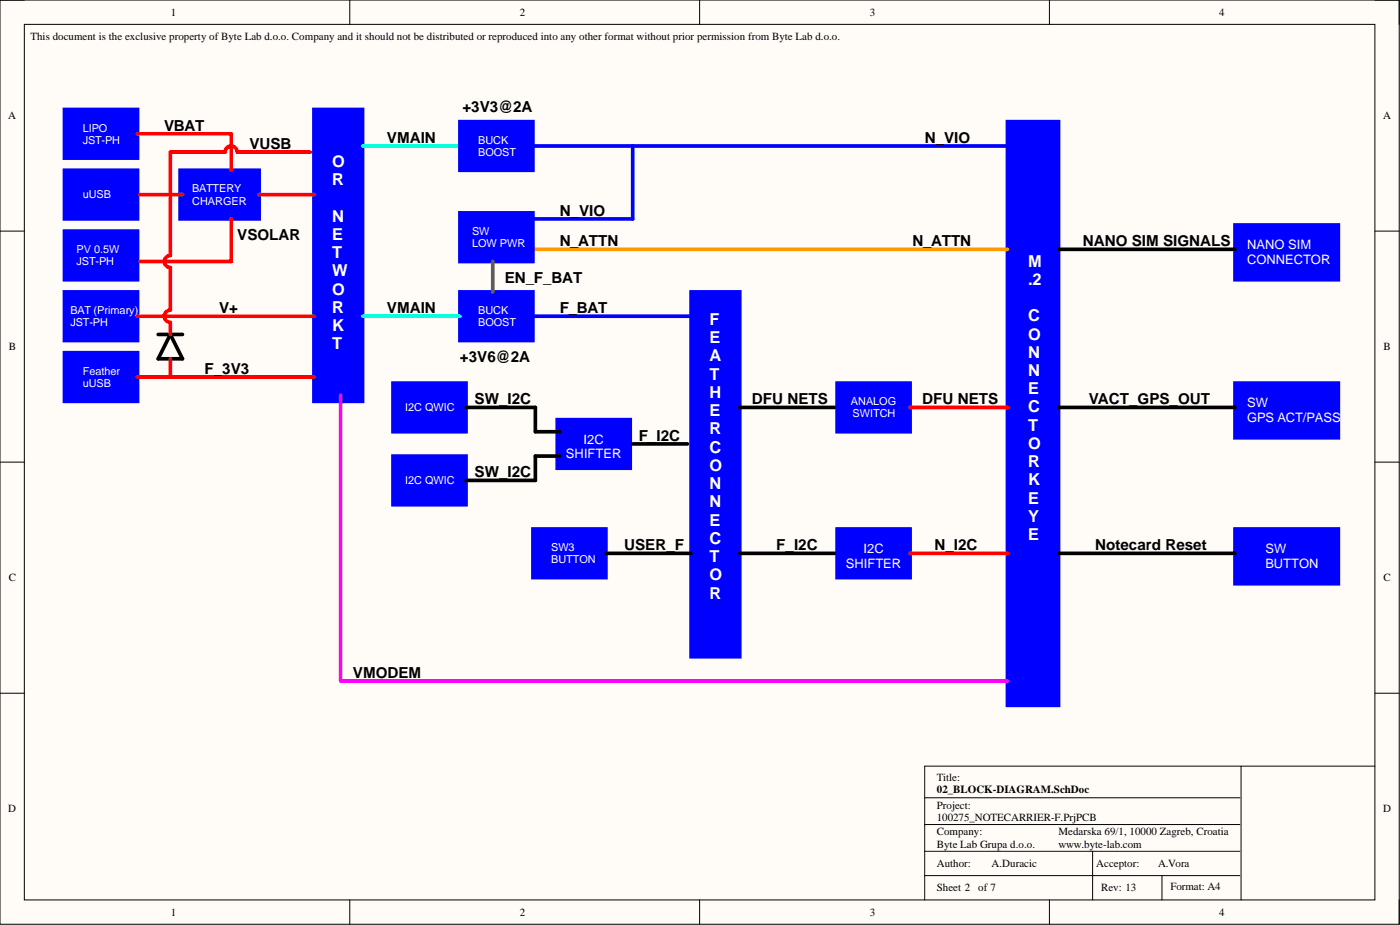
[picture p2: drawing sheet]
<svg xmlns="http://www.w3.org/2000/svg" width="292mm" height="193mm" viewBox="0 0 292 193" stroke-linecap="round" stroke-linejoin="round" font-family="sans-serif">
<defs><g id="words">
<g font-size="3.4" fill="#fff">
<text x="69.3" y="34.8">O</text>
<text x="69.3" y="38.6">R</text>
<text x="69.3" y="46.2">N</text>
<text x="69.3" y="50">E</text>
<text x="69.3" y="53.8">T</text>
<text x="69.3" y="57.6">W</text>
<text x="214.5" y="55.6">M</text>
<text x="214.5" y="59.4">.2</text>
<text x="69.3" y="61.4">O</text>
<text x="69.3" y="65.3">R</text>
<text x="69.3" y="69.1">K</text>
<text x="148" y="67.8">F</text>
<text x="148" y="71.6">E</text>
<text x="214.5" y="67">C</text>
<text x="214.5" y="70.8">O</text>
<text x="69.3" y="72.9">T</text>
<text x="148" y="75.4">A</text>
<text x="214.5" y="74.6">N</text>
<text x="148" y="79.2">T</text>
<text x="148" y="83">H</text>
<text x="214.5" y="78.4">N</text>
<text x="214.5" y="82.2">E</text>
<text x="148" y="86.8">E</text>
<text x="214.5" y="86.1">C</text>
<text x="214.5" y="89.9">T</text>
<text x="148" y="90.6">R</text>
<text x="148" y="94.4">C</text>
<text x="214.5" y="93.7">O</text>
<text x="148" y="98.2">O</text>
<text x="214.5" y="97.5">R</text>
<text x="214.5" y="101.3">K</text>
<text x="148" y="102">N</text>
<text x="148" y="105.8">N</text>
<text x="214.5" y="105.1">E</text>
<text x="148" y="109.6">E</text>
<text x="148" y="113.5">C</text>
<text x="214.5" y="108.9">Y</text>
<text x="214.5" y="112.7">E</text>
<text x="148" y="117.3">T</text>
<text x="148" y="121.1">O</text>
<text x="148" y="124.9">R</text>
</g>
<g font-size="3.2">
<text x="96.5" y="23.4">+3V3@2A</text>
<text x="34.3" y="27.2">VBAT</text>
<text x="80.7" y="29.8">VMAIN</text>
<text x="192.9" y="29.8">N_VIO</text>
<text x="52" y="31">VUSB</text>
<text x="116.8" y="45">N_VIO</text>
<text x="49.5" y="50.1">VSOLAR</text>
<text x="116.8" y="51.3">N_ATTN</text>
<text x="190.4" y="51.3">N_ATTN</text>
<text x="225.9" y="51.3">NANO SIM SIGNALS</text>
<text x="105.4" y="59">EN_F_BAT</text>
<text x="45.7" y="65.3">V+</text>
<text x="80.7" y="65.3">VMAIN</text>
<text x="116.8" y="65.3">F_BAT</text>
<text x="42.6" y="78">F_3V3</text>
<text x="96" y="75.4">+3V6@2A</text>
<text x="99" y="84.3">SW_I2C</text>
<text x="156.9" y="84.3">DFU NETS</text>
<text x="192.4" y="84.3">DFU NETS</text>
<text x="227.2" y="84.3">VACT_GPS_OUT</text>
<text x="133.3" y="91.9">F_I2C</text>
<text x="99" y="99.5">SW_I2C</text>
<text x="130.2" y="114.8">USER_F</text>
<text x="162" y="114.8">F_I2C</text>
<text x="195" y="114.8">N_I2C</text>
<text x="228.5" y="114.8">Notecard Reset</text>
<text x="73.6" y="141.4">VMODEM</text>
</g>
<g font-size="2.7" fill="#fff">
<text x="260.2" y="51.9">NANO SIM</text>
<text x="260.2" y="55">CONNECTOR</text>
<text x="260.2" y="84.9">SW</text>
<text x="260.2" y="88">GPS ACT/PASS</text>
<text x="118.1" y="95.6">SHIFTER</text>
<text x="121.8" y="92.5">I2C</text>
<text x="176.5" y="118.4">SHIFTER</text>
<text x="180.2" y="115.4">I2C</text>
<text x="264" y="115.4">SW</text>
<text x="264" y="118.4">BUTTON</text>
</g>
<g font-size="2.3">
<text x="35.6" y="3.3">1</text>
<text x="108.4" y="3.3">2</text>
<text x="181.5" y="3.3">3</text>
<text x="254.4" y="3.3">4</text>
<text x="6.3" y="8.4">This document is the exclusive property of Byte Lab d.o.o. Company and it should not be distributed or reproduced into any other format without prior permission from Byte Lab d.o.o.</text>
<text x="1.7" y="24.9">A</text>
<text x="288.6" y="24.9">A</text>
<text x="1.8" y="73.1">B</text>
<text x="288.7" y="73.1">B</text>
<text x="1.8" y="121.3">C</text>
<text x="288.7" y="121.3">C</text>
<text x="195.5" y="162.9">Title:</text>
<text x="195.5" y="165.4">02_BLOCK-DIAGRAM.SchDoc</text>
<text x="1.7" y="169.5">D</text>
<text x="195.5" y="168.7">Project:</text>
<text x="195.5" y="171.3">100275_NOTECARRIER-F.PrjPCB</text>
<text x="288.6" y="169.5">D</text>
<text x="195.5" y="174.3">Company:</text>
<text x="195.5" y="176.8">Byte Lab Grupa d.o.o.</text>
<text x="220.9" y="174.3">Medarska 69/1, 10000 Zagreb, Croatia</text>
<text x="220.9" y="176.8">www.byte-lab.com</text>
<text x="195.5" y="186">Sheet 2</text>
<text x="195.5" y="180.9">Author:</text>
<text x="204.1" y="186">of 7</text>
<text x="206.9" y="180.9">A.Duracic</text>
<text x="228.7" y="180.9">Acceptor:</text>
<text x="229.7" y="186">Rev: 13</text>
<text x="241.7" y="180.9">A.Vora</text>
<text x="244.2" y="185.7">Format: A4</text>
<text x="35.6" y="191">1</text>
<text x="108.4" y="191">2</text>
<text x="181.5" y="191">3</text>
<text x="254.4" y="191">4</text>
</g>
<g font-size="2.3" fill="#fff">
<text x="17.3" y="27.5">LIPO</text>
<text x="17.3" y="30">JST-PH</text>
<text x="99.8" y="30">BUCK</text>
<text x="99.8" y="32.5">BOOST</text>
<text x="17.3" y="41.4">uUSB</text>
<text x="40.1" y="40.1">BATTERY</text>
<text x="40.1" y="42.7">CHARGER</text>
<text x="16" y="52.8">PV 0.5W</text>
<text x="98.5" y="49">SW</text>
<text x="98.5" y="51.6">LOW PWR</text>
<text x="16" y="55.4">JST-PH</text>
<text x="14.7" y="65.5">BAT (Primary)</text>
<text x="99.8" y="65.5">BUCK</text>
<text x="14.7" y="68">JST-PH</text>
<text x="99.8" y="68">BOOST</text>
<text x="17.3" y="78.2">Feather</text>
<text x="17.3" y="80.7">uUSB</text>
<text x="84.5" y="85.8">I2C QWIC</text>
<text x="177.5" y="84.5">ANALOG</text>
<text x="177.9" y="87.1">SWITCH</text>
<text x="84.5" y="101">I2C QWIC</text>
<text x="115" y="115">SW3</text>
<text x="115" y="117.5">BUTTON</text>
</g>
</g></defs>
<path d="M0 0h291.9v192.8h-291.9z" fill-rule="evenodd" fill="#fffcf8"/>
<path d="M0 0h291.9v192.8h-291.9z" fill="none" stroke="#000" stroke-width=".21"/>
<path d="M5.1 5.1h281.8v182.6h-281.8z" fill-rule="evenodd" fill="#fffcf8"/>
<g fill="none" stroke="#000" stroke-width=".21">
<path d="M0 0h5.1M5.1 5.1h281.8v182.6h-281.8zM73 0v5.1M146 0v5.1M219 0v5.1M286.9 0h5v5.1M0 48.2h5.1M286.9 48.2h5M0 96.4h5.1M286.9 96.4h5M0 144.6h5.1M258.9 159.8v27.9"/>
<path d="M286.9 144.6h5M286.9 159.8h-94v27.9M192.9 166.4h65.8M192.9 172h65.8M192.9 177.6h65.8M228 177.6v10.1M73 187.7v5.1M146 187.7v5.1M192.9 182.7h65.8M219 187.7v5.1M242.4 182.7v5M291.9 187.7v5.1"/>
</g>
<path d="M13.5 35.5h15.2v10.2h-15.2z" fill-rule="evenodd" fill="#00f"/>
<path d="M13.5 35.5h15.2v10.2h-15.2z" fill="none" stroke="#00f" stroke-width=".76"/>
<path d="M210.2 25.4h10.7v121.8h-10.7z" fill-rule="evenodd" fill="#00f"/>
<path d="M210.2 25.4h10.7v121.8h-10.7z" fill="none" stroke="#00f" stroke-width=".76"/>
<path d="M65.5 22.8h10.2v60.9h-10.2z" fill-rule="evenodd" fill="#00f"/>
<path d="M65.5 22.8h10.2v60.9h-10.2z" fill="none" stroke="#00f" stroke-width=".76"/>
<path d="M257.7 46.9h21.5v11.5h-21.5z" fill-rule="evenodd" fill="#00f"/>
<path d="M257.7 46.9h21.5v11.5h-21.5z" fill="none" stroke="#00f" stroke-width=".76"/>
<path d="M13.5 60.9h15.2v10.1h-15.2z" fill-rule="evenodd" fill="#00f"/>
<path d="M13.5 60.9h15.2v10.1h-15.2z" fill="none" stroke="#00f" stroke-width=".76"/>
<path d="M13.5 48.2h15.2v10.2h-15.2z" fill-rule="evenodd" fill="#00f"/>
<path d="M13.5 48.2h15.2v10.2h-15.2z" fill="none" stroke="#00f" stroke-width=".76"/>
<path d="M13.5 22.8h15.2v10.2h-15.2z" fill-rule="evenodd" fill="#00f"/>
<path d="M13.5 22.8h15.2v10.2h-15.2z" fill="none" stroke="#00f" stroke-width=".76"/>
<path d="M37.6 35.5h16.5v10.2h-16.5z" fill-rule="evenodd" fill="#00f"/>
<path d="M37.6 35.5h16.5v10.2h-16.5z" fill="none" stroke="#00f" stroke-width=".76"/>
<path d="M13.5 73.6h15.2v10.1h-15.2z" fill-rule="evenodd" fill="#00f"/>
<path d="M13.5 73.6h15.2v10.1h-15.2z" fill="none" stroke="#00f" stroke-width=".76"/>
<path d="M144.2 60.9h10.1v76.1h-10.1z" fill-rule="evenodd" fill="#00f"/>
<path d="M111.2 30.5h99M111.2 66h33M144.2 60.9h10.1v76.1h-10.1z" fill="none" stroke="#00f" stroke-width=".76"/>
<path d="M28.7 27.9h19.5v7.6M29.2 40.6h8.9M48.2 45.7v8.9h-19M54.1 40.6h11.4M28.7 66h36.8M28.7 78.7h36.8" fill="none" stroke="#f00" stroke-width=".76"/>
<path d="M75.7 30.5h20.3" fill="none" stroke="#0ff" stroke-width=".76"/>
<path d="M154.3 115.4h20.4" fill="none" stroke="#000" stroke-width=".76"/>
<path d="M174.7 110.4h15.2v10.1h-15.2z" fill-rule="evenodd" fill="#00f"/>
<path d="M174.7 110.4h15.2v10.1h-15.2z" fill="none" stroke="#00f" stroke-width=".76"/>
<path d="M189.9 115.4h20.3" fill="none" stroke="#f00" stroke-width=".76"/>
<path d="M71.1 82.5v59.6h139.1" fill="none" stroke="#f0f" stroke-width=".76"/>
<path d="M220.9 52h36.8" fill="none" stroke="#000" stroke-width=".76"/>
<path d="M257.7 79.9h21.5v11.4h-21.5z" fill-rule="evenodd" fill="#00f"/>
<path d="M257.7 79.9h21.5v11.4h-21.5z" fill="none" stroke="#00f" stroke-width=".76"/>
<path d="M220.9 85h36.8" fill="none" stroke="#000" stroke-width=".76"/>
<path d="M257.7 110.4h21.5v11.4h-21.5z" fill-rule="evenodd" fill="#00f"/>
<path d="M257.7 110.4h21.5v11.4h-21.5z" fill="none" stroke="#00f" stroke-width=".76"/>
<path d="M154.3 85h20.4M220.9 115.4h36.8" fill="none" stroke="#000" stroke-width=".76"/>
<path d="M174.7 79.9h15.2v10.2h-15.2z" fill-rule="evenodd" fill="#00f"/>
<path d="M174.7 79.9h15.2v10.2h-15.2z" fill="none" stroke="#00f" stroke-width=".76"/>
<path d="M189.9 85h20.3" fill="none" stroke="#f00" stroke-width=".76"/>
<path d="M111.2 52h99" fill="none" stroke="#f90" stroke-width=".76"/>
<path d="M96 25.4h15.2v10.1h-15.2z" fill-rule="evenodd" fill="#00f"/>
<path d="M96 25.4h15.2v10.1h-15.2z" fill="none" stroke="#00f" stroke-width=".76"/>
<path d="M96 60.9h15.2v10.1h-15.2z" fill-rule="evenodd" fill="#00f"/>
<path d="M96 60.9h15.2v10.1h-15.2z" fill="none" stroke="#00f" stroke-width=".76"/>
<path d="M75.7 66h20.3" fill="none" stroke="#0ff" stroke-width=".76"/>
<path d="M82 79.9h15.2v10.2h-15.2z" fill-rule="evenodd" fill="#00f"/>
<path d="M82 79.9h15.2v10.2h-15.2z" fill="none" stroke="#00f" stroke-width=".76"/>
<path d="M82 95.1h15.2v10.2h-15.2z" fill-rule="evenodd" fill="#00f"/>
<path d="M82 95.1h15.2v10.2h-15.2z" fill="none" stroke="#00f" stroke-width=".76"/>
<path d="M111.2 110.4h15.2v10.1h-15.2z" fill-rule="evenodd" fill="#00f"/>
<path d="M111.2 110.4h15.2v10.1h-15.2z" fill="none" stroke="#00f" stroke-width=".76"/>
<path d="M97.2 85h14.5M97.2 100.2h14.5M126.4 115.4h17.8" fill="none" stroke="#000" stroke-width=".76"/>
<path d="M96 44.4h15.2v10.2h-15.2z" fill-rule="evenodd" fill="#00f"/>
<path d="M96 44.4h15.2v10.2h-15.2z" fill="none" stroke="#00f" stroke-width=".76"/>
<path d="M116.3 87.5h15.2v10.2h-15.2z" fill-rule="evenodd" fill="#00f"/>
<path d="M132 30.5v15.2h-20.8M116.3 87.5h15.2v10.2h-15.2z" fill="none" stroke="#00f" stroke-width=".76"/>
<path d="M33 69.8h5.1M35.5 69.8l2.6 5h-5.1zM111.7 85v5.1h5.1M116.8 95.1h-5.1v5.1M132 92.6h11.4" fill="none" stroke="#000" stroke-width=".76"/>
<path d="M102.8 54.6v6.3" fill="none" stroke="#0f0" stroke-width=".76"/>
<path d="M64.7 31.7h-15.2a1.27 1.27 0 0 0-1.3-1.2 1.27 1.27 0 0 0-1.2 1.2h-11.5v21.6a1.27 1.27 0 0 0-1.2 1.3 1.27 1.27 0 0 0 1.2 1.2v8.9a1.27 1.27 0 0 0-1.2 1.3 1.27 1.27 0 0 0 1.2 1.2v2.6M35.5 74.8v3.9" fill="none" stroke="#f00" stroke-width=".76"/>
<use href="#words"/>
</svg>
